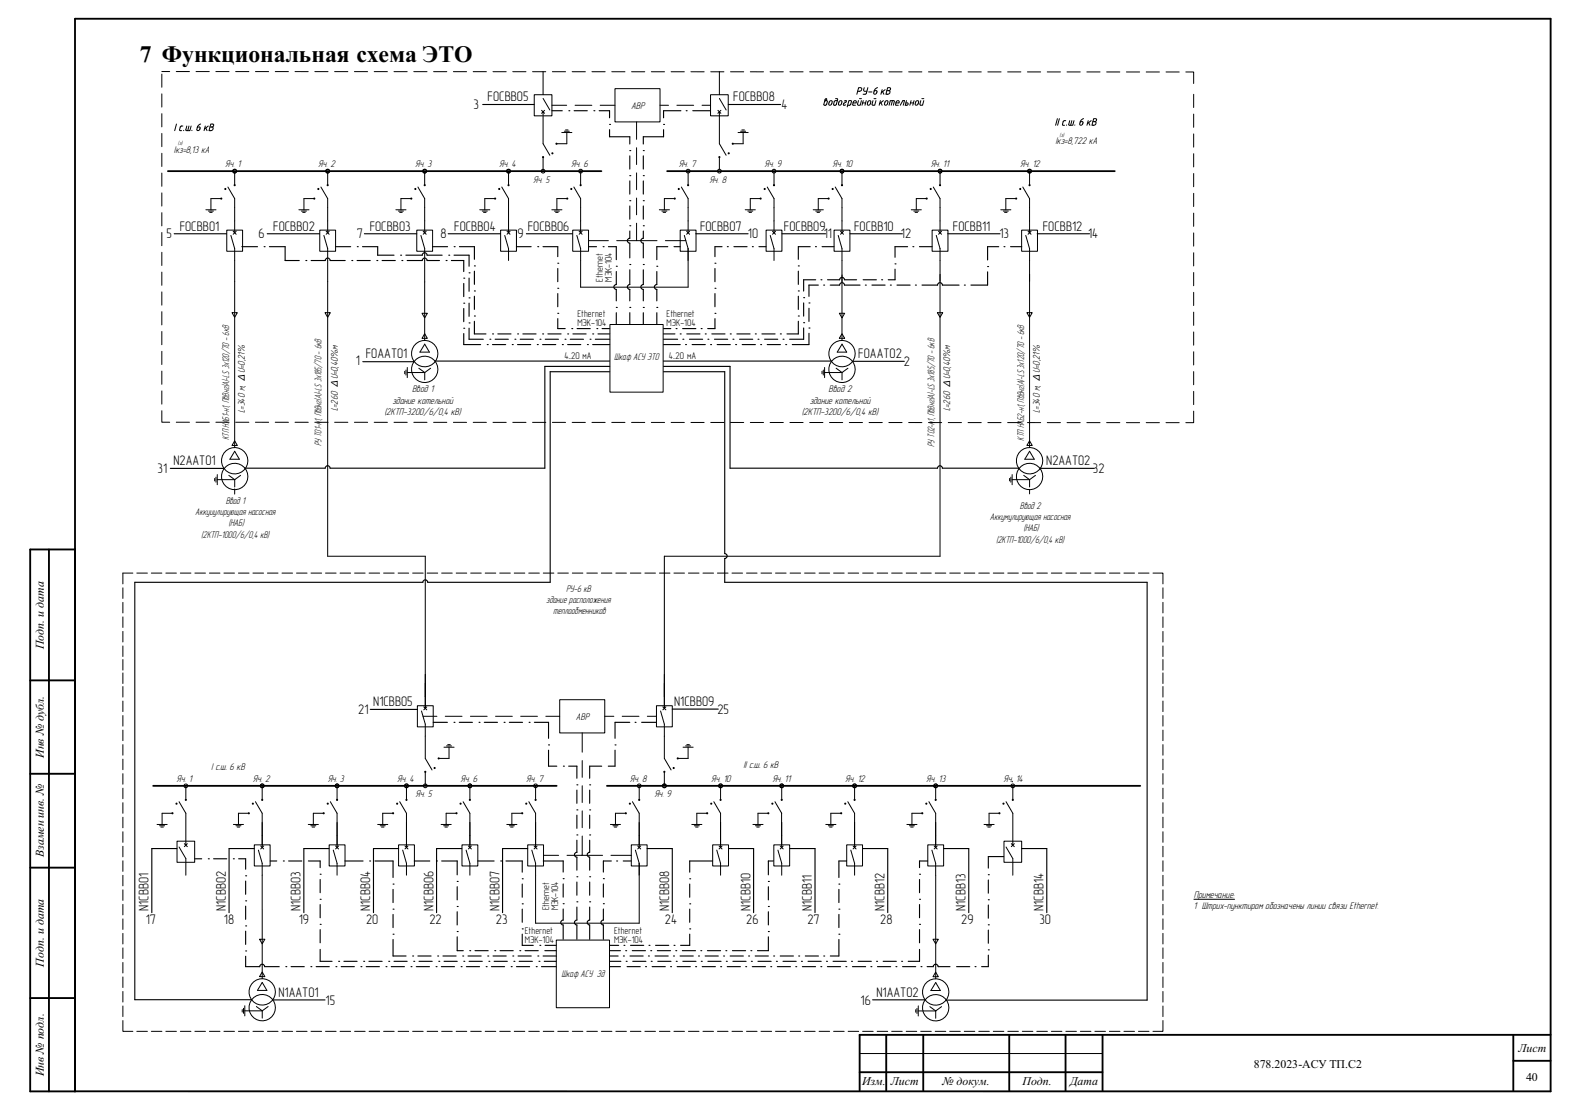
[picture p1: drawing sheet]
<svg xmlns="http://www.w3.org/2000/svg" width="420mm" height="297mm" viewBox="0 0 420 297" stroke-linecap="round" stroke-linejoin="round" font-family="sans-serif">
<defs><g id="words">
<text font-size="6.4" x="37.4" y="16.7">7 Функциональная схема ЭТО</text>
<g font-size="3.7">
<text x="126.8" y="29.2">3</text>
<text x="130.5" y="27.1">F0CBB05</text>
<text x="196.3" y="27.1">F0CBB08</text>
<text x="209.2" y="29.2">4</text>
<text x="44.5" y="63.8">5</text>
<text x="48.1" y="61.7">F0CBB01</text>
<text x="69.2" y="63.8">6</text>
<text x="73.1" y="61.7">F0CBB02</text>
<text x="95.5" y="63.8">7</text>
<text x="99" y="61.7">F0CBB03</text>
<text x="117.9" y="63.8">8</text>
<text x="121.6" y="61.7">F0CBB04</text>
<text x="138.5" y="63.8">9</text>
<text x="141.3" y="61.7">F0CBB06</text>
<text x="187.4" y="61.7">F0CBB07</text>
<text x="200.2" y="63.8">10</text>
<text x="209.8" y="61.7">F0CBB09</text>
<text x="220.5" y="63.8">11</text>
<text x="228.6" y="61.7">F0CBB10</text>
<text x="241.2" y="63.8">12</text>
<text x="255.1" y="61.7">F0CBB11</text>
<text x="267.6" y="63.8">13</text>
<text x="279.2" y="61.7">F0CBB12</text>
<text x="291.3" y="63.8">14</text>
<text x="97.9" y="95.9">F0AAT01</text>
<text x="229.8" y="95.8">F0AAT02</text>
<text x="95.3" y="97.7">1</text>
<text x="241.9" y="97.9">2</text>
<text x="46.4" y="124.5">N2AAT01</text>
<text x="280.1" y="124.5">N2AAT02</text>
<text x="42.2" y="126.6">31</text>
<text x="292.5" y="126.6">32</text>
<text x="95.9" y="191.1">21</text>
<text x="99.9" y="189">N1CBB05</text>
<text x="180.5" y="188.9">N1CBB09</text>
<text x="192" y="191">25</text>
<text x="39.8" y="243.8" transform="rotate(-90 39.8 243.8)">N1CBB01</text>
<text x="60.5" y="243.8" transform="rotate(-90 60.5 243.8)">N1CBB02</text>
<text x="80.5" y="243.8" transform="rotate(-90 80.5 243.8)">N1CBB03</text>
<text x="99.1" y="243.8" transform="rotate(-90 99.1 243.8)">N1CBB04</text>
<text x="116" y="243.8" transform="rotate(-90 116 243.8)">N1CBB06</text>
<text x="133.7" y="243.8" transform="rotate(-90 133.7 243.8)">N1CBB07</text>
<text x="179.1" y="243.8" transform="rotate(-90 179.1 243.8)">N1CBB08</text>
<text x="200.9" y="243.8" transform="rotate(-90 200.9 243.8)">N1CBB10</text>
<text x="217.3" y="243.8" transform="rotate(-90 217.3 243.8)">N1CBB11</text>
<text x="236.8" y="243.8" transform="rotate(-90 236.8 243.8)">N1CBB12</text>
<text x="258.5" y="243.8" transform="rotate(-90 258.5 243.8)">N1CBB13</text>
<text x="279.4" y="243.8" transform="rotate(-90 279.4 243.8)">N1CBB14</text>
<text x="39" y="247.4">17</text>
<text x="59.9" y="247.4">18</text>
<text x="80" y="247.4">19</text>
<text x="98" y="247.4">20</text>
<text x="115" y="247.4">22</text>
<text x="132.7" y="247.4">23</text>
<text x="178" y="247.4">24</text>
<text x="199.7" y="247.4">26</text>
<text x="216.1" y="247.4">27</text>
<text x="235.6" y="247.4">28</text>
<text x="257.3" y="247.4">29</text>
<text x="278.2" y="247.4">30</text>
<text x="74.5" y="266.7">N1AAT01</text>
<text x="87.2" y="268.8">15</text>
<text x="230.4" y="268.8">16</text>
<text x="234.6" y="266.7">N1AAT02</text>
</g>
<g font-size="3.2">
<text x="11.7" y="173.7" transform="rotate(-90 11.7 173.7)">Подп. и дата</text>
<text x="11.7" y="202.8" transform="rotate(-90 11.7 202.8)">Инв № дубл.</text>
<text x="11.7" y="229.3" transform="rotate(-90 11.7 229.3)">Взамен инв. №</text>
<text x="11.7" y="258.7" transform="rotate(-90 11.7 258.7)">Подп. и дата</text>
<text x="406.5" y="281.5">Лист</text>
<text x="11.7" y="287.9" transform="rotate(-90 11.7 287.9)">Инв № подл.</text>
<text x="335.6" y="285.7">878.2023-АСУ ТП.С2</text>
<text x="230.8" y="290.4">Изм.</text>
<text x="238.4" y="290.4">Лист</text>
<text x="252.3" y="290.4">№ докум.</text>
<text x="273.7" y="290.4">Подп.</text>
<text x="286.4" y="290.4">Дата</text>
<text x="408.5" y="289.2">40</text>
</g>
<g font-size="2.7">
<text x="168.9" y="29.1">АВР</text>
<text x="46.6" y="41">Iкз=8,13 кА</text>
<text x="282.6" y="38.6">Iкз=8,722 кА</text>
<text x="60.3" y="44.7">Яч. 1</text>
<text x="85.2" y="44.7">Яч. 2</text>
<text x="111.2" y="44.7">Яч. 3</text>
<text x="133.6" y="44.7">Яч. 4</text>
<text x="152.9" y="44.7">Яч. 6</text>
<text x="181.7" y="44.7">Яч. 7</text>
<text x="204.7" y="44.6">Яч. 9</text>
<text x="222.9" y="44.6">Яч. 10</text>
<text x="249.1" y="44.6">Яч. 11</text>
<text x="273.1" y="44.6">Яч. 12</text>
<text x="142.7" y="49.1">Яч. 5</text>
<text x="189.9" y="49.1">Яч. 8</text>
<text x="164.4" y="96.3">Шкаф АСУ ЭТО</text>
<text x="105" y="108">здание котельной</text>
<text x="110.3" y="105">Ввод 1</text>
<text x="216.7" y="108">здание котельной</text>
<text x="221.8" y="105">Ввод 2</text>
<text x="65.6" y="110.5" transform="rotate(-90 65.6 110.5)">L=340 м, Δ U=0,21%</text>
<text x="90.4" y="110" transform="rotate(-90 90.4 110)">L=260 Δ U=0,40%м</text>
<text x="102.9" y="111.2">(2КТП-3200/6/0,4 кВ)</text>
<text x="214.6" y="111.2">(2КТП-3200/6/0,4 кВ)</text>
<text x="254.4" y="110" transform="rotate(-90 254.4 110)">L=260 Δ U=0,40%м</text>
<text x="278.3" y="110.5" transform="rotate(-90 278.3 110.5)">L=340 м, Δ U=0,21%</text>
<text x="61.4" y="117.8" transform="rotate(-90 61.4 117.8)">КТП НАБ1-н1, ПвВнг(A)-LS 3х120/70 - 6кВ</text>
<text x="86.1" y="119.4" transform="rotate(-90 86.1 119.4)">РУ ТО1-н1, ПвВнг(A)-LS 3х185/70 - 6кВ</text>
<text x="250.1" y="119.6" transform="rotate(-90 250.1 119.6)">РУ ТО2-н1, ПвВнг(A)-LS 3х185/70 - 6кВ</text>
<text x="274.1" y="117.9" transform="rotate(-90 274.1 117.9)">КТП НАБ2-н1, ПвВнг(A)-LS 3х120/70 - 6кВ</text>
<text x="52.2" y="137.7">Аккуиулирующая насосная</text>
<text x="60.4" y="134.8">Ввод 1</text>
<text x="273" y="136.1">Ввод 2</text>
<text x="53.8" y="144">(2КТП-1000/6/0,4 кВ)</text>
<text x="61.2" y="140.8">(НАБ)</text>
<text x="265" y="139">Аккумулирующая насосная</text>
<text x="273.9" y="142.1">(НАБ)</text>
<text x="266.6" y="145.3">(2КТП-1000/6/0,4 кВ)</text>
<text x="146.2" y="161.4">здание расположения</text>
<text x="151.5" y="158.5">РУ-6 кВ</text>
<text x="148" y="164.4">теплообменников</text>
<text x="154.1" y="192.5">АВР</text>
<text x="47.2" y="209.2">Яч. 1</text>
<text x="56.5" y="205.9">I с.ш. 6 кВ</text>
<text x="67.7" y="209.2">Яч. 2</text>
<text x="87.7" y="209.2">Яч. 3</text>
<text x="106.3" y="209.2">Яч. 4</text>
<text x="123.3" y="209.2">Яч. 6</text>
<text x="140.9" y="209.2">Яч. 7</text>
<text x="168.6" y="209.2">Яч. 8</text>
<text x="190.4" y="209.2">Яч. 10</text>
<text x="199" y="205.6">II с.ш. 6 кВ</text>
<text x="206.7" y="209.2">Яч. 11</text>
<text x="226.3" y="209.2">Яч. 12</text>
<text x="248" y="209.2">Яч. 13</text>
<text x="268.6" y="209.2">Яч. 14</text>
<text x="111.2" y="213.3">Яч. 5</text>
<text x="175.2" y="213.1">Яч. 9</text>
<text x="319.5" y="243.1">1 Штрих-пунктиром обозначены линии связи Ethernet.</text>
<text x="319.6" y="240.1">Примечание:</text>
<text x="150.3" y="261.3">Шкаф АСУ Зд</text>
</g>
<g font-size="2.6">
<text x="161.3" y="75.4" transform="rotate(-90 161.3 75.4)">Ethernet</text>
<text x="163.7" y="75.4" transform="rotate(-90 163.7 75.4)">ÌÝÊ-104</text>
<text x="154.5" y="84.9">Ethernet</text>
<text x="154.5" y="87.3">ÌÝÊ-104</text>
<text x="178.4" y="84.9">Ethernet</text>
<text x="178.4" y="87.3">ÌÝÊ-104</text>
<text x="151.1" y="96">4..20 ìÀ</text>
<text x="179.1" y="96">4..20 ìÀ</text>
<text x="147" y="243.6" transform="rotate(-90 147 243.6)">Ethernet</text>
<text x="149.4" y="243.6" transform="rotate(-90 149.4 243.6)">ÌÝÊ-104</text>
<text x="140.5" y="249.9">Ethernet</text>
<text x="164.4" y="249.9">Ethernet</text>
<text x="140.5" y="252.3">ÌÝÊ-104</text>
<text x="164.4" y="252.3">ÌÝÊ-104</text>
</g>
<g font-size="1.6">
<text x="47.6" y="38.9">(з)</text>
<text x="283.6" y="36.6">(з)</text>
</g>
<text font-size="1.4" fill="#fff" x="4.9" y="292.1">GSPublisherVersion 0.93.100.100</text>
</g></defs>
<g fill="none" stroke="#000" stroke-width=".27">
<path d="M43.3 19.1h2.1M43.3 19.8v3.5M47.2 19.1h3.5M52.5 19.1h3.5M57.8 19.1l3.5 .1M63.1 19.2h3.5M68.4 19.2h3.5M73.7 19.2h3.5M79 19.2h3.5M84.3 19.2h3.5M89.6 19.2h3.5M94.9 19.2h3.5"/>
<path d="M100.2 19.2h3.5M105.5 19.2h3.5M110.8 19.2h3.5M116.1 19.2h3.5M121.4 19.2h3.5M126.7 19.2h3.5M132 19.2h3.5M137.3 19.2h3.5M142.6 19.2h3.5M145.4 19.1v6.2M147.9 19.2h3.5M153.2 19.2h3.5"/>
<path d="M158.5 19.2h3.5M163.8 19.2h3.5M169.1 19.2h3.5M174.4 19.2h3.5M179.7 19.2h3.5M185 19.2h3.5M190.3 19.2h3.5M192.6 19.1v6.2M195.6 19.2h3.5M200.9 19.2h3.5M206.1 19.2h3.6M211.4 19.2h3.6"/>
<path d="M216.7 19.2h3.6M222 19.2h3.6M227.3 19.2h3.6M232.6 19.2h3.6M237.9 19.2h3.6M243.2 19.2h3.6M248.5 19.2h3.6M253.8 19.2h3.6M259.1 19.2h3.6M264.4 19.2h3.6M269.7 19.2h3.6M275 19.2h3.6"/>
<path d="M280.3 19.2h3.6M285.6 19.2l3.6 .1M290.9 19.3h3.6M296.2 19.3h3.6M301.5 19.3h3.6M306.8 19.3h3.6M312.1 19.3h3.6M317.4 19.3h2.1v3M43.3 25.1v3.5M43.3 30.4v3.5M43.3 35.7v3.5M47.2 33.2l-.4 1.8"/>
<path d="M48.1 34.7l.1 .2 .4 .1M48.6 33.7h.3M48.6 33.7l-.3 .2-.2 .8M49.2 34.9l-.1 .1M50 33.7l-.3 1M50.6 33.7l-.3 1.3M51.2 33.7l-.4 1.3h-.9l-.2-.3M51.4 34.9v.1M53.3 34h-.4l-.2 .6M53.4 34l.2 .3M53.5 34.5l-.4 .4h-.3l-.1-.3M53.6 34.3l-.1 .3"/>
<path d="M53.7 33.2l-.6 .3-.3 .7M55 33.7l-.4 1.3M55.1 34.3l.3 .7M55.7 33.7l-1 .8M56.2 34h.5M56.8 34a.52 .52 0 0 1 .2 .6 .52 .52 0 0 1-.6 .4M56.9 33.2h-.5l-.5 1.8h.5M57 33.2l.2 .5-.6 .3M143 25.3h4.7v5.7h-4.7zM145 29.5l.8 .8M145.4 29.9v8.6l1.8 3M145.4 26.3l1.8 3.1"/>
<path d="M145.8 29.5l-.8 .8M147.7 28.2h4M150.4 35.5h2.7M151.1 35.1h1.3M151.4 34.8h.7M151.7 35.5v3h-2.7M153.9 28.2h4.5M160.7 28.2h3.9M164.6 23.7h12.1v8.9h-12.1zM170.4 32.6v4.7M170.4 39.5v4.5M176.7 28.2h2.3"/>
<path d="M181.2 28.2h4.5M187.9 28.2h2.3M190.2 25.3h4.7v5.7h-4.7zM192.2 29.5l.8 .8M192.6 29.9v8.6l1.8 3M192.6 26.3l1.8 3.1M193 29.5l-.8 .8M197.6 35.5h2.7M198.3 35.1h1.3M198.6 34.8h.7M198.9 35.5v3h-2.7M221.1 26.9h.3l.1 .3"/>
<path d="M221.1 26.9l-.4 .3M221.2 26.8l-.3 .2M221.2 26.4l-.3 .2-.4 1.3 .1 .2 .3 .1M221.2 26.4v.4M221.3 27.9l-.4 .3M221.5 27.2l-.2 .7M222 27.3l-.2 .5M222.7 27.7l-.4 .4h-.4l-.1-.3M222.8 27.3l-.2 .5M222.8 27.3l-.1-.3-.4-.1-.3 .5M223.3 27.2l-.2 .7a.39 .39 0 0 0 .4 .3 .39 .39 0 0 0 .4-.3M223.7 26.9h.4"/>
<path d="M223.7 26.4h.4l.1 .2M223.7 26.9l-.4 .3M224.2 26.7l-.3 1.2M224.6 27.3l-.1 .5M225.3 27.7l-.4 .4h-.4l-.1-.3M225.4 27.3l-.2 .5M225.4 27.3l-.1-.3-.4-.1-.3 .5M226 27l.5-.1-.1 .4M226.4 28.1l-.5 .1M226.4 27.3l-.6 .4 .1 .5M226.9 28.2h.5M227.7 27.9l.2-.8-.7-.2-.4 1.7"/>
<path d="M227.7 27.9l-.3 .3M228.2 28l.2 .2h.6M228.4 27.3l-.2 .6M229.2 27.3l-.1 .2h-.7M229.2 27.3v-.3l-.4-.1-.4 .5M229.6 24.4h.5M229.8 26.9l-.2 1 .2 .3h.5l.3-1.3M230.1 26.4h.5M230.3 23.5h-.5l-.4 1.7M230.4 23.5a.52 .52 0 0 1 .2 .6 .52 .52 0 0 1-.6 .3M230.9 27.5h.8M231.1 26.9l-.4 1.3"/>
<path d="M231.2 24l.3 .4M231.3 23.5l-.1 .5M231.5 24.4h.6M231.9 26.9l-.4 1.3M231.9 24.9l-.2 .3h-.7M232.3 27.3l-.1 .5M232.3 23.5l-.4 1.5M232.5 24.6h.9M233 27.7l-.4 .4h-.4v-.3M233.1 27.3l-.1 .5M233.1 27.3l-.1-.3-.3-.1-.4 .5M233.7 26.9l-.3 1 .3 .3h.4l.4-1.3"/>
<path d="M234 26.4h.5M234.7 24.8l-.4 .4-.4-.1v-.2M234.8 24.6l-.1 .2M234.8 24.5l-.2-.2h-.6l-.1 .5M234.9 23.4l-.6 .4-.3 .6M235.7 26.9l-.4 1.3M235.8 27.5l.3 .7M236.1 24l-.3 1.2M236.3 24.5l.3 .7M236.5 26.9l-1 .8M236.9 27.3l-.1 .5M236.9 24l-1 .8"/>
<path d="M237.4 24.3h.5M237.6 27.7l-.4 .4h-.4v-.3M237.7 27.3l-.1 .5M237.7 27.3l-.1-.3-.3-.1-.4 .5M237.9 24.3a.52 .52 0 0 1 .3 .6 .52 .52 0 0 1-.6 .3M238.1 23.5h-.5l-.5 1.7h.5M238.1 23.5l.3 .4-.6 .3M238.9 26.9l-.3 1.3M239.2 26.9h-.9l-.3 1.3M239.2 26.9l.2 .3-.3 1M239.7 28l.2 .2M239.9 28.2h.6"/>
<path d="M239.9 27.3l-.2 .6M240.7 27.3l-.1 .2h-.8M240.7 27.3l-.1-.3-.3-.1-.4 .5M241.8 28.2l.3-1.3h-.4l-.7 1.3M242.5 27.5h.4M242.6 26.9l-.3 1.3h.4M242.9 27.5l.2 .4-.4 .3M243.7 27.5h.8M243.9 26.9l-.3 1.3M244.7 26.9l-.4 1.3M245.1 27.3l-.1 .5M245.8 27.7l-.4 .4h-.4v-.3"/>
<path d="M245.9 27.3l-.1 .5M245.9 27.3l-.1-.3-.3-.1-.4 .5M246.5 26.9l-.3 1 .3 .3M246.8 26.4h.5M247.3 26.9l-.3 1.3h-.5M283 31.8l-.4 1.7M283.6 31.8l-.5 1.7M284.6 32.5l-.2 .8 .2 .2M284.6 33.5h.4M285.3 32.3h-.5l-.2 .3M285.5 33.4v.1M286.3 32.3l-.2 1 .1 .2"/>
<path d="M286.9 32.3l-.3 1.2M287.5 32.3l-.3 1.2h-.9M287.7 33.4v.1M289.8 33.1l-.3 .4-.4-.1-.1-.2M289.9 32.9l-.1 .2M289.9 32.8l-.1-.2-.6-.1-.2 .6M290.1 31.7l-.7 .4-.2 .6M291.3 32.3l-.3 1.2M291.4 32.8l.4 .7M292.1 32.3l-1 .8M292.5 32.5h.5M293.1 32.6a.52 .52 0 0 1 .2 .6 .52 .52 0 0 1-.6 .3"/>
<path d="M293.2 31.8h-.4l-.5 1.7h.5M293.3 31.8l.2 .4-.5 .3M319.5 25.2v3.6M319.5 30.5v3.6M319.5 35.8v3.6M43.3 41v3.5M43.3 46.3v3.5M43.3 51.6v3.5M43.3 56.9v3.5M55.1 56.1h2.7M55.8 56.5h1.3M56.1 56.8h.7"/>
<path d="M59.2 53.1h-2.7v3M61 50l1.8 3.1v9.2M62.8 45.8v3.8M80 56.1h2.7M80.7 56.5h1.3M81 56.8h.7M84.1 53.1h-2.7v3M85.9 50l1.8 3.1v9.2M87.7 45.8v3.8M106 56.1h2.7M106.7 56.5h1.3M107 56.8h.7"/>
<path d="M110.1 53.1h-2.8v3M111.9 50l1.8 3.1v9.2M113.7 45.8v3.8M128.4 56.1h2.7M129.1 56.5h1.3M129.4 56.8h.7M132.5 53.1h-2.7v3M134.3 50l1.8 3.1v9.2M136.1 45.8v3.8M145.4 42v3.8M147.7 56.1h2.7M148.4 56.5h1.3"/>
<path d="M148.7 56.8h.7M151.8 53.1h-2.7v3M153.6 50l1.8 3.1v9.2M155.4 45.8v3.8M170.4 46.3v4.4M170.4 53v4.5M170.4 59.7v4.7h-5.3M176.5 56.1h2.7M177.2 56.5h1.3M177.5 56.8h.7M177.8 53.1h2.8M177.8 53.1v3"/>
<path d="M182.4 50l1.8 3.1v9.2M184.2 45.8v3.8M192.6 42v3.3M199.5 56.1h2.7M200.2 56.5h1.3M200.5 56.8h.7M203.6 53.1h-2.8v3M205.4 50l1.8 3.1v9.2M207.2 45.8v3.8M217.7 56.1h2.7M218.4 56.5h1.3M218.7 56.8h.7"/>
<path d="M221.8 53.1h-2.8v3M223.6 50l1.8 3.1v9.2M225.4 45.8v3.8M243.9 56.1h2.7M244.6 56.5h1.4M244.9 56.8h.7M248.1 53.1h-2.8v3M249.8 50l1.8 3.1v9.2M251.6 45.8v3.8M267.9 56.1h2.7M268.6 56.5h1.3M268.9 56.8h.7"/>
<path d="M272 53.1h-2.8v3M273.8 50l1.8 3.1v9.2M275.6 45.8v3.8M319.5 41.1v3.6M319.5 46.4v3.6M319.5 51.7v3.6M319.5 57v3.6M43.3 62.2v3.5M43.3 67.5v3.5M43.3 72.8v3.5M43.3 78.1v3.5M60.7 61.6h4.2v5.6h-4.2z"/>
<path d="M61.8 63l1 3.5v53.2M62.4 61.9l.8 .8M63.2 61.9l-.8 .8M85.6 61.6h4.2v5.6h-4.2zM86.7 63l1 3.5v82.3h26.1v40.7M87.3 61.9l.8 .8M88.1 61.9l-.8 .8M111.6 61.6h4.2v5.6h-4.2zM112.7 63l1 3.5v24.6M113.3 61.9l.8 .8M114.1 61.9l-.8 .8M134 61.6h4.2v5.6h-4.2z"/>
<path d="M135.1 63l1 3.5v3.2M135.7 61.9l.8 .8M136.5 61.9l-.8 .8M153.3 61.6h4.2v5.6h-4.2zM154.4 63l1 3.5v10.3h28.8v-10.3l-1-3.5M155 61.9l.8 .8M155.8 61.9l-.8 .8M157.5 64.4h5.4M170.4 64.4h5.5M178.1 64.4h5.5M182.1 61.6h4.2v5.6h-4.2zM183.8 61.9l.8 .8"/>
<path d="M184.6 61.9l-.8 .8M205.1 61.6h4.2v5.6h-4.2zM206.2 63l1 3.5v3.2M206.8 61.9l.8 .8M207.6 61.9l-.8 .8M223.3 61.6h4.2v5.6h-4.2zM224.4 63l1 3.5v24.6M225 61.9l.8 .8M225.8 61.9l-.8 .8M249.5 61.6h4.3v5.6h-4.3zM250.6 63l1 3.5v82.3h-73.8v40.7M251.2 61.9l.8 .8"/>
<path d="M252 61.9l-.8 .8M273.5 61.6h4.2v5.6h-4.2zM274.6 63l1 3.5v53.2M275.2 61.9l.8 .8M276 61.9l-.8 .8M319.5 62.3v3.6M319.5 67.6v3.6M319.5 72.9v3.6M319.5 78.2v3.6M43.3 83.4v3.5M43.3 88.7v3.5M43.3 94v3.5"/>
<path d="M43.3 99.3v3.5M62.1 83.7h1.4l-.7 1.2zM87 83.7h1.4l-.7 1.2zM108.3 99.3v.7M108.7 99v1.4M109 98.3v2.7M109 99.7h4.7M112.1 98.5l1.6 1.2M113 83.8h1.4l-.7 1.3zM113.7 89.3l.7 1.2h-1.4zM113.7 92.1l1.2 2.1h-2.5zM113.7 99.7v1.9"/>
<path d="M115.3 98.5l-1.6 1.2M163.3 86.8h14.2v18.1h-14.2zM220 99.3v.7M220.4 99v1.4M220.7 98.3v2.7M220.7 99.7h4.7M223.8 98.5l1.6 1.2M224.7 83.8h1.4l-.7 1.3zM225.4 89.3l.7 1.2h-1.4zM225.4 92.1l1.2 2.1h-2.5zM225.4 99.7v1.9M227 98.5l-1.6 1.2"/>
<path d="M250.9 83.7h1.4l-.7 1.2zM274.9 83.7h1.4l-.7 1.2zM319.5 83.5v3.6M319.5 88.8v3.6M319.5 94.1v3.6M319.5 99.4v3.6M43.3 109.9v3.1h2.1M43.3 104.6v3.5M47.2 113h3.5M52.5 113h3.5M57.8 113h3.5M62.8 118l.7 1.2h-1.4z"/>
<path d="M63.1 113h3.5M68.4 113h3.5M73.7 113h3.5M79 113h3.5M84.3 113h3.5M89.6 113h3.5M94.9 113h3.5M100.2 113h3.5M105.5 113h3.5M110.8 113h3.5M116.1 113h3.5M121.4 113h3.5"/>
<path d="M126.7 113h3.5M132 113h3.5M137.3 113h3.5M142.6 113h3.5M147.9 113h3.5M153.2 113h3.5M158.5 113h3.5M163.8 113h3.5M169.1 113h3.5M174.4 113h3.5M179.7 113h3.5M185 113h3.5"/>
<path d="M190.3 113h3.5M195.6 113h3.5M200.9 113h3.5M206.2 113h3.5M211.4 113h3.6M216.7 113l3.6 .1M222 113.1h3.6M227.3 113.1h3.6M232.6 113.1h3.6M237.9 113.1h3.6M243.2 113.1h3.6M248.5 113.1h3.6"/>
<path d="M253.8 113.1h3.6M259.1 113.1h3.6M264.4 113.1h3.6M269.7 113.1h3.6M275 113.1h3.6M275.6 118l.7 1.2h-1.4zM280.3 113.1h3.6M285.6 113.1h3.6M290.9 113.1h3.6M296.2 113.1h3.6M301.5 113.1h3.6M306.8 113.1h3.6"/>
<path d="M312.1 113.1h3.6M319.5 110v3.1h-2.1M319.5 104.7v3.5M57.5 128v.7M57.8 127.7v1.3M58.2 127v2.7M58.2 128.3h4.6M61.3 127.2l1.5 1.1M62.8 130.8v1.4M62.8 120.7l1.3 2.2h-2.6zM62.8 128.3v2M64.4 127.2l-1.6 1.1"/>
<path d="M270.2 128v.7M270.6 127.7v1.3M270.9 127v2.7M270.9 128.3h4.7M274 127.2l1.6 1.1M275.6 131v1.2M275.6 120.7l1.3 2.2h-2.6zM275.6 128.3v2M277.2 127.2l-1.6 1.1M32.9 157.3v2.8M35.6 153.3h-2.7v2.9M36.6 153.3h2.9"/>
<path d="M40.5 153.3h2.8M44.4 153.3h2.8M48.3 153.3h2.8M52.2 153.3h2.8M56.1 153.3h2.8M59.9 153.3h2.9M63.8 153.3h2.9M67.7 153.3h2.8M71.6 153.3h2.8M75.5 153.3h2.8M79.4 153.3h2.8M83.3 153.3h2.8"/>
<path d="M87.1 153.3h2.9M91 153.3h2.9M94.9 153.3h2.8M98.8 153.3h2.8M102.7 153.3h2.8M106.6 153.3h2.8M110.5 153.3h2.8M114.3 153.3h2.9M118.2 153.3h2.9M122.1 153.3h2.8M126 153.3h2.8M129.9 153.3h2.8"/>
<path d="M133.8 153.3h2.8M137.7 153.3h2.8M141.5 153.3h2.9M145.4 153.3h2.9M149.3 153.3h2.8M153.2 153.3h2.8M157.1 153.3h2.8M161 153.3h2.8M164.9 153.3h2.8M168.7 153.3h2.9M172.6 153.3h2.9M176.5 153.3h2.8"/>
<path d="M180.4 153.3h2.8M184.3 153.3h2.8M188.2 153.3h2.8M192.1 153.3h2.8M195.9 153.3h2.9M199.8 153.3h2.9M203.7 153.3h2.8M207.6 153.3h2.8M211.5 153.3h2.8M215.4 153.3h2.8M219.3 153.3h2.8M223.1 153.3h2.9"/>
<path d="M227 153.3h2.9M230.9 153.3h2.8M234.8 153.3h2.8M238.7 153.3h2.8M242.6 153.3h2.8M246.5 153.3h2.8M250.3 153.3h2.9M254.2 153.3h2.9M258.1 153.3h2.8M262 153.3h2.8M265.9 153.3h2.8M269.8 153.3h2.8"/>
<path d="M273.7 153.3h2.8M277.5 153.3h2.9M281.4 153.3h2.9M285.3 153.3h2.8M289.2 153.3h2.8M293.1 153.3h2.8M297 153.3h2.8M300.9 153.3h2.8M304.7 153.3h2.9M308.6 153.3h2.7v2.9M311.3 157.3v2.8M32.9 176.5v2.8"/>
<path d="M32.9 161.2v2.8M32.9 165.1v2.8M32.9 169v2.8M32.9 172.8v2.9M311.3 176.5v2.8M311.3 161.2v2.8M311.3 165.1v2.8M311.3 169v2.8M311.3 172.8v2.9M32.9 180.1v2.8M32.9 183.7v2.8M32.9 187.6v2.8"/>
<path d="M32.9 191.5v2.8M32.9 195.3v2.9M32.9 199.2v2.9M111.7 188.8h4.3v5.7h-4.3zM112.8 190.2l1 3.6v9.1l1.9 3.1M113.2 191.7h3.7M113.4 189.1l.8 .8M114.2 189.1l-.8 .8M118.8 199.9h2.8M119.2 191.7h4.5M119.5 199.6h1.4M119.9 199.2h.6"/>
<path d="M120.2 199.9v3h-2.8M125.9 191.7h4.5M132.6 191.7h4.5M139.4 191.7h4.5M146.1 191.7h3.7M149.8 187.2h12.1v8.9h-12.1zM155.9 196.1v5.2M161.9 191.7h2.4M166.6 191.7h4.4M173.3 191.7h2.4M175.7 188.8h4.3v5.7h-4.3zM176.8 190.2l1 3.6v9.1l1.8 3.1"/>
<path d="M177.4 189.1l.8 .8M178.2 189.1l-.8 .8M182.8 199.9h2.7M183.5 199.6h1.4M183.9 199.2h.6M184.2 199.9v3h-2.8M311.3 180.1v2.8M311.3 183.7v2.8M311.3 187.6v2.8M311.3 191.5v2.8M311.3 195.3v2.9M311.3 199.2v2.9"/>
<path d="M32.9 203.1v2.8M32.9 207v2.8M32.9 210.9v2.8M32.9 214.8v2.8M32.9 218.7v2.8M46.2 217.6h-2.8v3M47.9 214.5l1.8 3.1v8.5M49.7 210.3v3.7M66.6 217.6h-2.8v3M68.4 214.5l1.8 3.1v9.2M70.2 210.3v3.7M86.6 217.6h-2.7v3"/>
<path d="M88.4 214.5l1.8 3.1v9.2M90.2 210.3v3.7M105.2 217.6h-2.7v3M107 214.5l1.8 3.1v9.2M108.8 210.3v3.7M113.8 206.5v3.8M122.2 217.6h-2.8v3M124 214.5l1.8 3.1v9.2M125.8 210.3v3.7M139.8 217.6h-2.8v3M141.6 214.5l1.8 3.1v9.2M143.4 210.3v3.7"/>
<path d="M155.9 203.5v4.5M155.9 210.2v4.5M155.9 217v4.5M167.5 217.6h-2.8l.1 3M169.3 214.5l1.8 3.1v9.2M171.1 210.3v3.7M177.8 206.5v3.8M189.3 217.6h-2.8v3M191.1 214.5l1.8 3.1v9.2M192.9 210.3v3.7M205.7 217.6h-2.8v3M207.4 214.5l1.9 3.1"/>
<path d="M209.2 217.5v8.6M209.3 210.3v3.7M225.2 217.6h-2.8v3M226.9 214.5l1.9 3.1v9.2M228.8 210.3v3.7M246.9 217.6h-2.8v3M248.7 214.5l1.8 3.1v9.2M250.5 210.3v3.7M267.5 217.6h-2.7v3M269.3 214.5l1.8 3.1v8.5M271.1 210.3v3.7M311.3 203.1v2.8"/>
<path d="M311.3 207v2.8M311.3 210.9v2.8M311.3 214.8v2.8M311.3 218.7v2.8M32.9 222.5v2.9M32.9 226.4v2.9M32.9 230.3v2.8M32.9 234.2v2.8M32.9 238.1v2.8M42 220.6h2.7M42.7 220.9h1.4M43.1 221.3h.6"/>
<path d="M47.4 225.1h4.7v5.6h-4.7zM47.9 226.6l1.8 3.1v4.5M49.3 225.7l.8 .8M50.1 225.7l-.8 .8M62.5 220.6h2.7M63.2 220.9h1.3M63.5 221.3h.7M68.1 226.1h4.2v5.6h-4.2zM69.2 227.5l1 3.5v30.9M69.8 226.4l.8 .8M70.6 226.4l-.8 .8M82.5 220.6h2.7"/>
<path d="M83.2 220.9h1.3M83.5 221.3h.7M88.1 226.1h4.3v5.6h-4.3zM89.2 227.5l1 3.5v3.2M89.8 226.4l.8 .8M90.6 226.4l-.8 .8M101.1 220.6h2.7M101.8 220.9h1.3M102.1 221.3h.7M106.7 226.1h4.2v5.6h-4.2zM107.8 227.5l1 3.5v3.2M108.4 226.4l.8 .8"/>
<path d="M109.2 226.4l-.8 .8M118.1 220.6h2.7M118.8 220.9h1.3M119.1 221.3h.7M123.7 226.1h4.2v5.6h-4.2zM124.8 227.5l1 3.5v3.2M125.4 226.4l.8 .8M126.2 226.4l-.8 .8M135.7 220.6h2.7M136.3 220.9h1.4M136.7 221.3h.7M141.3 226.1h4.2v5.6h-4.2z"/>
<path d="M142.4 227.5l1 3.5v16h27.7v-16l-1-3.5M143 226.4l.8 .8M143.8 226.4l-.8 .8M145.5 228.9h4M155.9 228.9h5.4M155.9 223.7v5.2h-4.1M163.4 220.6h2.7M163.5 228.9h5.5M164.1 220.9h1.3M164.4 221.3h.7M169 226.1h4.2v5.6h-4.2zM170.7 226.4l.8 .8"/>
<path d="M171.5 226.4l-.8 .8M185.2 220.6h2.7M185.9 220.9h1.3M186.2 221.3h.7M190.8 226.1h4.2v5.6h-4.2zM191.9 227.5l1 3.5v3.2M192.5 226.4l.8 .8M193.3 226.4l-.8 .8M201.5 220.6h2.8M202.2 220.9h1.4M202.6 221.3h.6M207.1 226.1h4.3v5.6h-4.3z"/>
<path d="M208.2 227.5l1.1 3.5v3.2M208.9 226.4l.8 .8M209.3 220v6.8M209.7 226.4l-.8 .8M221.1 220.6h2.7M221.7 220.9h1.4M222.1 221.3h.6M226.6 226.1h4.3v5.6h-4.3zM227.7 227.5l1.1 3.5v3.2M228.4 226.4l.8 .8M229.2 226.4l-.8 .8M242.8 220.6h2.7"/>
<path d="M243.4 220.9h1.4M243.8 221.3h.6M248.4 226.1h4.2v5.6h-4.2zM249.5 227.5l1 3.5v30.9M250.1 226.4l.8 .8M250.9 226.4l-.8 .8M263.4 220.6h2.7M264.1 220.9h1.3M264.4 221.3h.7M268.8 225.1h4.7v5.6h-4.7zM269.3 226.6l1.8 3.1v4.5M270.7 225.7l.8 .8"/>
<path d="M271.5 225.7l-.8 .8M311.3 222.5v2.9M311.3 226.4v2.9M311.3 230.3v2.8M311.3 234.2v2.8M311.3 238.1v2.8M32.9 242v2.8M32.9 245.9v2.8M32.9 249.7v2.9M32.9 253.6v2.9M32.9 257.5v2.8M69.5 251.3h1.4l-.7 1.2z"/>
<path d="M148.9 251.5h14.3v18.1h-14.3zM249.8 251.3h1.4l-.7 1.2zM311.3 242v2.8M311.3 245.9v2.8M311.3 249.7v2.9M311.3 253.6v2.9M311.3 257.5v2.8M319.6 240.6h10.9M32.9 273.1v2.9h2.7M32.9 261.4v2.8M32.9 265.3v2.8M32.9 269.2v2.8"/>
<path d="M36.6 276h2.9M40.5 276h2.8M44.4 276h2.8M48.3 276h2.8M52.2 276h2.8M56.1 276h2.8M59.9 276h2.9M63.8 276h2.9M64.8 270.1v.7M65.2 269.8v1.3M65.5 270.5h4.7M65.5 269.1v2.7"/>
<path d="M67.7 276h2.8M68.6 269.3l1.6 1.2M70.2 260.1l.7 1.2h-1.4zM70.2 262.9l1.2 2.1h-2.5zM70.2 270.5v1.9M71.6 276h2.8M71.8 269.3l-1.6 1.2M75.5 276h2.8M79.4 276h2.8M83.3 276h2.8M87.1 276h2.9M91 276h2.9"/>
<path d="M94.9 276h2.8M98.8 276h2.8M102.7 276h2.8M106.6 276h2.8M110.5 276h2.8M114.3 276h2.9M118.2 276h2.9M122.1 276h2.8M126 276h2.8M129.9 276h2.8M133.8 276h2.8M137.7 276h2.8"/>
<path d="M141.5 276h2.9M145.4 276h2.9M149.3 276h2.8M153.2 276h2.8M157.1 276h2.8M161 276h2.8M164.9 276h2.8M168.7 276h2.9M172.6 276h2.9M176.5 276h2.8M180.4 276h2.8M184.3 276h2.8"/>
<path d="M188.2 276h2.8M192.1 276h2.8M195.9 276h2.9M199.8 276h2.9M203.7 276h2.8M207.6 276h2.8M211.5 276h2.8M215.4 276h2.8M219.3 276h2.8M223.1 276h2.9M227 276h2.9M230.9 276h2.8"/>
<path d="M234.8 276h2.8M238.7 276h2.8M242.6 276h2.8M245.1 270.2v.6M245.5 269.8v1.4M245.8 270.5h4.7M245.8 269.1v2.7M246.5 276h2.8M248.9 269.3l1.6 1.2M250.3 276h2.9M250.5 260.1l.7 1.2h-1.4zM250.5 262.9l1.2 2.1h-2.5z"/>
<path d="M250.5 270.5v1.9M252.1 269.3l-1.6 1.2M254.2 276h2.9M258.1 276h2.8M262 276h2.8M265.9 276h2.8M269.8 276h2.8M273.7 276h2.8M277.5 276h2.9M281.4 276h2.9M285.3 276h2.8M289.2 276h2.8"/>
<path d="M293.1 276h2.8M297 276h2.8M300.9 276h2.8M304.7 276h2.9M311.3 273.1v2.9h-2.7M311.3 261.4v2.8M311.3 265.3v2.8M311.3 269.2v2.8M230.1 281.9h65"/>
<circle cx="149" cy="38.5" r=".16"/>
<circle cx="196.2" cy="38.5" r=".16"/>
<circle cx="59.2" cy="53.1" r=".16"/>
<circle cx="60.3" cy="50.6" r=".16"/>
<circle cx="62.8" cy="49.6" r=".16"/>
<circle cx="62.8" cy="45.8" r=".51"/>
<circle cx="84.1" cy="53.1" r=".16"/>
<circle cx="85.2" cy="50.6" r=".16"/>
<circle cx="87.7" cy="49.6" r=".16"/>
<circle cx="87.7" cy="45.8" r=".51"/>
<circle cx="110.1" cy="53.1" r=".16"/>
<circle cx="111.2" cy="50.6" r=".16"/>
<circle cx="113.7" cy="49.6" r=".16"/>
<circle cx="113.7" cy="45.8" r=".51"/>
<circle cx="132.5" cy="53.1" r=".16"/>
<circle cx="133.6" cy="50.6" r=".16"/>
<circle cx="136.1" cy="49.6" r=".16"/>
<circle cx="136.1" cy="45.8" r=".51"/>
<circle cx="145.4" cy="42" r=".16"/>
<circle cx="145.4" cy="45.8" r=".51"/>
<circle cx="147.9" cy="41" r=".16"/>
<circle cx="151.8" cy="53.1" r=".16"/>
<circle cx="152.9" cy="50.6" r=".16"/>
<circle cx="155.4" cy="49.6" r=".16"/>
<circle cx="155.4" cy="45.8" r=".51"/>
<circle cx="180.6" cy="53.1" r=".16"/>
<circle cx="181.7" cy="50.6" r=".16"/>
<circle cx="184.2" cy="49.6" r=".16"/>
<circle cx="184.2" cy="45.8" r=".51"/>
<circle cx="192.6" cy="42" r=".16"/>
<circle cx="192.6" cy="45.8" r=".51"/>
<circle cx="195.1" cy="41" r=".16"/>
<circle cx="203.6" cy="53.1" r=".16"/>
<circle cx="204.7" cy="50.6" r=".16"/>
<circle cx="207.2" cy="49.6" r=".16"/>
<circle cx="207.2" cy="45.8" r=".51"/>
<circle cx="221.8" cy="53.1" r=".16"/>
<circle cx="222.9" cy="50.6" r=".16"/>
<circle cx="225.4" cy="45.8" r=".51"/>
<circle cx="225.4" cy="49.6" r=".16"/>
<circle cx="248.1" cy="53.1" r=".16"/>
<circle cx="249.1" cy="50.6" r=".16"/>
<circle cx="251.6" cy="49.6" r=".16"/>
<circle cx="251.6" cy="45.8" r=".51"/>
<circle cx="272" cy="53.1" r=".16"/>
<circle cx="273.1" cy="50.6" r=".16"/>
<circle cx="275.6" cy="45.8" r=".51"/>
<circle cx="275.6" cy="49.6" r=".16"/>
<circle cx="113.7" cy="94.6" r="3.5"/>
<circle cx="113.7" cy="98.8" r="3.5"/>
<circle cx="225.4" cy="98.8" r="3.5"/>
<circle cx="225.4" cy="94.6" r="3.5"/>
<circle cx="62.8" cy="127.5" r="3.5"/>
<circle cx="62.8" cy="123.3" r="3.5"/>
<circle cx="275.6" cy="127.5" r="3.5"/>
<circle cx="275.6" cy="123.3" r="3.5"/>
<circle cx="46.2" cy="217.6" r=".16"/>
<circle cx="47.2" cy="215" r=".16"/>
<circle cx="49.7" cy="214" r=".16"/>
<circle cx="49.7" cy="210.3" r=".51"/>
<circle cx="66.6" cy="217.6" r=".16"/>
<circle cx="67.7" cy="215" r=".16"/>
<circle cx="70.2" cy="214" r=".16"/>
<circle cx="70.2" cy="210.3" r=".51"/>
<circle cx="86.6" cy="217.6" r=".16"/>
<circle cx="87.7" cy="215" r=".16"/>
<circle cx="90.2" cy="210.3" r=".51"/>
<circle cx="90.2" cy="214" r=".16"/>
<circle cx="105.2" cy="217.6" r=".16"/>
<circle cx="106.3" cy="215" r=".16"/>
<circle cx="108.8" cy="210.3" r=".51"/>
<circle cx="108.8" cy="214" r=".16"/>
<circle cx="113.8" cy="210.3" r=".51"/>
<circle cx="113.8" cy="206.5" r=".16"/>
<circle cx="116.3" cy="205.5" r=".16"/>
<circle cx="117.4" cy="202.9" r=".16"/>
<circle cx="122.2" cy="217.6" r=".16"/>
<circle cx="123.3" cy="215" r=".16"/>
<circle cx="125.8" cy="214" r=".16"/>
<circle cx="125.8" cy="210.3" r=".51"/>
<circle cx="139.8" cy="217.6" r=".16"/>
<circle cx="140.9" cy="215" r=".16"/>
<circle cx="143.4" cy="214" r=".16"/>
<circle cx="143.4" cy="210.3" r=".51"/>
<circle cx="167.5" cy="217.6" r=".16"/>
<circle cx="168.6" cy="215" r=".16"/>
<circle cx="171.1" cy="214" r=".16"/>
<circle cx="171.1" cy="210.3" r=".51"/>
<circle cx="177.8" cy="206.5" r=".16"/>
<circle cx="177.8" cy="210.3" r=".51"/>
<circle cx="180.3" cy="205.5" r=".16"/>
<circle cx="181.4" cy="202.9" r=".16"/>
<circle cx="189.3" cy="217.6" r=".16"/>
<circle cx="190.4" cy="215" r=".16"/>
<circle cx="192.9" cy="210.3" r=".51"/>
<circle cx="192.9" cy="214" r=".16"/>
<circle cx="205.7" cy="217.6" r=".16"/>
<circle cx="206.8" cy="215" r=".16"/>
<circle cx="209.3" cy="214" r=".16"/>
<circle cx="209.3" cy="210.3" r=".51"/>
<circle cx="225.2" cy="217.6" r=".16"/>
<circle cx="226.3" cy="215" r=".16"/>
<circle cx="228.8" cy="214" r=".16"/>
<circle cx="228.8" cy="210.3" r=".51"/>
<circle cx="246.9" cy="217.6" r=".16"/>
<circle cx="248" cy="215" r=".16"/>
<circle cx="250.5" cy="214" r=".16"/>
<circle cx="250.5" cy="210.3" r=".51"/>
<circle cx="267.5" cy="217.6" r=".16"/>
<circle cx="268.6" cy="215" r=".16"/>
<circle cx="271.1" cy="214" r=".16"/>
<circle cx="271.1" cy="210.3" r=".51"/>
<circle cx="70.2" cy="269.6" r="3.5"/>
<circle cx="70.2" cy="265.4" r="3.5"/>
<circle cx="250.5" cy="269.6" r="3.5"/>
<circle cx="250.5" cy="265.4" r="3.5"/>
</g>
<path d="M44.9 45.8h116.1M178.6 45.8h119.8M41 210.3h108M162.5 210.3h142.7" fill="none" stroke="#000" stroke-width=".48"/>
<g fill="none" stroke="#000" stroke-width=".5">
<path d="M13.1 147v145M20.1 147h-12v145h12v-287h395v287h-395M8.1 182.1h12M8.1 207h12M8.1 232.2h12M8.1 267h12M237.2 276.9v14.9M247.1 276.9v14.9M270.2 276.9v14.9M285.2 276.9v14.9M295.1 276.9v14.9M405.1 276.9v14.9"/>
<path d="M415.1 276.9h-185v14.9M230.1 286.9h65M405.1 283.8h10"/>
</g>
<g fill="none" stroke="#000" stroke-width=".3">
<path d="M129.2 28h13.8M147.7 29.6h2.8M153.7 29.6h3.5M160.4 29.6h2.8v1.9M163.2 34.7v1.9h5.4v1.9M177.6 34.7v1.9h-5.4v1.9M182.3 29.6h-4.7v1.9M185.4 29.6h4.7M195 28h14M168.6 41.7v3.5M168.6 48.4v3.5M168.6 55.1v3.5"/>
<path d="M172.2 41.7v3.5M172.2 48.4v3.5M172.2 55.1v3.5M46.6 62.5h14M64.7 66h4.2M71.5 62.5h14M72.1 66h4.2v3.7h3.8M83.3 69.7h3.8a.65 .65 0 0 1 .6-.6 .65 .65 0 0 1 .7 .6h4M89.8 66h4.1M95.6 69.7h3.5M97 66h4.1v2.3h4.4M97.5 62.5h14"/>
<path d="M102.3 69.7h3.5M108.6 68.3h4.4a.65 .65 0 0 1 .7-.7 .65 .65 0 0 1 .6 .7h4.1M109 69.7h4a.65 .65 0 0 1 .7-.6 .65 .65 0 0 1 .6 .6h3.3M115.8 66h4M120 62.5h14M120.8 69.7h3.3v3M121.5 68.3h4.1v2.9M123 66h4v3.4M124.1 75.8v3.6M125.6 74.4v3.5M127 72.6v3.5M127 79.3v3.5"/>
<path d="M138.2 66h4M140.9 62.5h12.3M145.4 66h3.9v2.7M149.3 71.8v3.6M149.3 78.6v3.5M157.6 66h2.1M162.9 66h2.1v3.5M165 72.7v3.4a.65 .65 0 0 0-.7 .7 .65 .65 0 0 0 .7 .6v3.1M168.6 61.8v2a.65 .65 0 0 0-.7 .6 .65 .65 0 0 0 .7 .7v3.9M168.6 72.2v3.9a.65 .65 0 0 0-.7 .7 .65 .65 0 0 0 .7 .6v3.1M172.2 61.8v2a.65 .65 0 0 0-.6 .6 .65 .65 0 0 0 .6 .7v3.9M172.2 72.2v3.9a.65 .65 0 0 0-.6 .7 .65 .65 0 0 0 .6 .6v3.1"/>
<path d="M175.8 72.7v3.4a.65 .65 0 0 0-.6 .7 .65 .65 0 0 0 .6 .6v3.1M178.8 66h-3v3.5M180.4 66h1.7M186.3 62.5h14M191.4 71.8v3.6M191.4 78.6v3.5M193.3 66h-1.9v2.7M196.5 66h3.5M203.2 66h1.9M209.3 62.5h11.7M213.7 72.6v3.5M213.7 79.3v3.5"/>
<path d="M216.9 66h-3.2v3.4M218.4 74.9h-3.3v3M219.1 76.3h-2.5v3M220.1 66h3.1M221.5 74.9h3.3a.65 .65 0 0 1 .6-.7 .65 .65 0 0 1 .7 .7h3.2M222.2 76.3h2.6a.65 .65 0 0 1 .6-.7 .65 .65 0 0 1 .7 .7h4.1M227.6 62.5h14M231.1 74.9h3.5M233.4 76.3h3.5M239.6 72v2.9h-1.8M240.1 76.3h3.5M243 66h-3.4v2.8"/>
<path d="M246.1 66h3.4M246.8 76.3h4.2a.65 .65 0 0 1 .6-.7 .65 .65 0 0 1 .7 .7h4.4M253.7 62.5h14M264.4 72.7v3.6h-4.5M267.3 66h-2.9v3.6M270.5 66h3M277.6 62.5h14M97.1 96.8h13.7M116.4 96.6h46.8M124.1 82.5v3.6M124.1 89.2v3h4.6M125.6 81.1v3.5"/>
<path d="M125.6 87.8v3h3.8M127 86v3.3h3.1M131.8 92.2h3.6M132.5 90.8h3.6M133.3 89.3h3.5M138.5 92.2h3.6M139.3 90.8h3.5M140 89.3h3.5M145.2 92.2h3.6M146 90.8h3.5M146.7 89.3h3.5M149.3 85.3v2.6h2"/>
<path d="M151.9 92.2h3.6M152.7 90.8h3.5M153.4 89.3h3.5M154.5 87.9h3.5M158.6 92.2h4.6M159.4 90.8h3.8M160.1 89.3h3.1M161.2 87.9h2M163.2 99.5h-15.9v56.3h-32.8a.65 .65 0 0 0-.7-.6 .65 .65 0 0 0-.6 .6h-77.1v111.7h31.2M163.2 98h-17.3v27.3h-57.5a.65 .65 0 0 0-.7-.7 .65 .65 0 0 0-.6 .7h-21.6M165 83.7v3M168.6 83.7v3"/>
<path d="M172.2 83.7v3M175.8 83.7v3M177.6 99.5h16.4v48.6a.65 .65 0 0 1 .7 .7 .65 .65 0 0 1-.7 .6v6.4h113.1v111.8h-53.8M177.6 98h17.8v27.3h55.6a.65 .65 0 0 1 .6-.7 .65 .65 0 0 1 .7 .7h20.4M177.6 96.6h45M177.6 87.9h2M177.6 89.3h3.1M177.6 90.8h3.8M177.6 92.2h4.5M182.7 87.9h3.6M183.8 89.3h3.6M184.6 90.8h3.5"/>
<path d="M185.3 92.2h3.5M190.5 89.3h3.6M191.3 90.8h3.5M191.4 85.3v2.6h-2M192 92.2h3.5M197.3 89.3h3.5M198 90.8h3.5M198.7 92.2h3.5M204 89.3h3.5M204.7 90.8h3.5M205.4 92.2h3.5M213.7 86v3.3h-3"/>
<path d="M215.1 87.8v3h-3.7M215.1 81.1v3.5M216.6 89.2v3h-4.5M216.6 82.5v3.5M228.3 96.7h13.8M45.6 125.3h14.3M278.4 125.3h14.5M99.1 189.8h12.7M116 193.3h3.8M122.9 193.3h3.6M129.6 193.3h3.6M136.3 193.3h3.6"/>
<path d="M143 193.3h3.8v4.3M168.6 193.3h-4v4.3M171.8 193.3h3.9M180 189.7h12.3M146.8 200.7v4.3h2.2M152.2 205h2.2v3.2M154.4 211.4v3.5M154.4 218.1v3.5M157.8 211.4v3.5M157.8 218.1v3.5M161.1 205h-3.3v3.2M164.6 200.7v4.3h-1.8"/>
<path d="M47.4 227.1h-6.8v17.1M52.1 229.8h1.9M57.2 229.8h3.5M63.9 229.8h1.9v2.8M65.8 235.7v3.6M68.1 227.1h-6.8v17.1M72.3 230.4h1.8M77.3 230.4h3.5M82.5 230.4h3.2v1.8M85.7 235.3v3.6M88.1 227.1h-6.8v17.1M92.3 230.4h4.9"/>
<path d="M100.4 230.4h4.8v4.4M105.2 238v3.5M106.7 227.1h-6.7v17.1M110.9 230.4h4.2M118.2 230.4h4.2v3.7M122.4 237.3v3.5M123.6 227.1h-6.7v17.1M127.9 230.4h4.4M135.4 230.4h4.4v3M139.8 236.5v3.6M141.3 227.1h-6.8v17.1M145.4 230.4h5.4v2.9"/>
<path d="M150.8 236.5v3.5M154.4 224.8v3.2a.65 .65 0 0 0-.6 .7 .65 .65 0 0 0 .6 .7v3.4M154.4 236v3.5M157.8 224.8v3.2a.65 .65 0 0 0-.6 .7 .65 .65 0 0 0 .6 .7v3.4M157.8 236v3.5M161.5 236.5v3.5M163.6 230.4h-2.1v2.9M166.8 230.4h2.2M173.2 227.1h6.8v17.1M184.6 236.5v3.6M190.7 230.4h-6.1v3M195 227.1h6.7v17.1"/>
<path d="M205.7 237.3v3.5M207 230.4h-1.3v3.7M211.4 227.1h6.8v17.1M224.6 238v3.5M226.6 230.4h-2v4.4M230.9 227.1h6.7v17.1M246.1 235.3v3.6M248.3 230.4h-2.2v1.8M252.6 227.1h6.7v17.1M264.6 235.5v3.5M268.7 229.2h-4.1v3.1M273.5 227.1h6.7v17.1"/>
<path d="M65.8 255.9v2.7h3.7a.65 .65 0 0 1 .7-.6 .65 .65 0 0 1 .6 .6h3.9M65.8 242.5v3.5M65.8 249.2v3.5M77.9 258.6h3.6M84.6 258.6h3.6M85.7 242v3.6M85.7 248.7v3.6M85.7 254v3.2h3.2M91.3 258.6h3.6M92.1 257.2h3.5M98 258.6h3.6M98.8 257.2h3.5"/>
<path d="M104.7 258.6h3.6M105.2 244.7v3.5M105.2 251.4v4.4h3.5M105.5 257.2h3.5M111.4 258.6h3.6M111.9 255.8h3.5M112.2 257.2h3.5M118.1 258.6h3.6M118.6 255.8h3.5M118.9 257.2h3.5M122.4 244v3.5M122.4 250.7v3.7h1.6"/>
<path d="M124.8 258.6h3.6M125.3 255.8h3.5M125.6 257.2h3.5M127.2 254.4h3.5M131.5 258.6h3.6M132 255.8h3.5M132.3 257.2h3.5M133.9 254.4h3.5M138.2 258.6h3.6M138.7 255.8h3.5M139 257.2h3.5M139.8 243.2v3.6"/>
<path d="M139.8 249.9v3h2.9M140.6 254.4h3.5M145 258.6h3.9M145.4 255.8h3.5M145.7 257.2h3.2M145.9 254.4h3M145.9 252.9h3M150.8 243.2v3a.65 .65 0 0 0-.7 .6 .65 .65 0 0 0 .7 .7v3.8M154.4 242.7v3.5a.65 .65 0 0 0-.6 .6 .65 .65 0 0 0 .6 .7v3.8M157.8 242.7v3.5a.65 .65 0 0 0-.6 .6 .65 .65 0 0 0 .6 .7v3.8M161.5 243.2v3a.65 .65 0 0 0-.6 .6 .65 .65 0 0 0 .6 .7v3.8M163.2 252.9h2.4"/>
<path d="M163.2 258.6h2.9M163.2 257.2h3M163.2 255.8h2.3M163.2 254.4h2.9M167.9 258.6h3.5M168.6 255.8h3.6M168.8 252.9h3.5M169.3 254.4h3.5M169.4 257.2h3.5M174.6 258.6h3.5M175.3 255.8h3.6M175.5 252.9h3.5"/>
<path d="M176 254.4h3.5M176.1 257.2h3.5M181.3 258.6h3.5M182 255.8h3.6M182.7 254.4h3.5M182.8 257.2h3.5M184.6 249.9v3h-2.4M184.6 243.2v3.6M188 258.6h3.5M188.7 255.8h3.6M189.4 254.4h3.5M189.5 257.2h3.5"/>
<path d="M194.7 258.6h3.5M195.5 255.8h3.5M196.1 254.4h3.5M196.2 257.2h3.5M201.4 258.6h3.5M202.2 255.8h3.5M202.9 257.2h3.5M205.7 244v3.5M205.7 250.7v3.7h-2.9M208.1 258.6h3.5M208.9 255.8h3.5M209.6 257.2h3.5"/>
<path d="M214.8 258.6h3.5M215.6 255.8h3.5M216.3 257.2h3.5M221.5 258.6h3.5M223 257.2h3.5M224.6 244.7v3.5M224.6 251.4v4.4h-2.3M228.2 258.6h3.5M229.7 257.2h3.5M234.9 258.6h3.5M236.4 257.2h3.5M241.6 258.6h3.5"/>
<path d="M246.1 242v3.6M246.1 248.7v3.6M246.1 254v3.2h-3M248.2 258.6h1.6a.65 .65 0 0 1 .7-.6 .65 .65 0 0 1 .6 .6h3.2M256.1 258.6h3.5M264.6 255.6l-.1 3h-1.7M264.6 242.2v3.5M264.6 248.9v3.5M73 267.6h14M233.6 267.5h14"/>
</g>
<g fill="#000">
<circle cx="152.3" cy="29.6" r=".15"/>
<circle cx="159" cy="29.6" r=".15"/>
<circle cx="163.2" cy="33.3" r=".15"/>
<circle cx="177.6" cy="33.3" r=".15"/>
<circle cx="183.7" cy="29.6" r=".15"/>
<circle cx="168.6" cy="47" r=".15"/>
<circle cx="168.6" cy="40.3" r=".15"/>
<circle cx="168.6" cy="53.7" r=".15"/>
<circle cx="172.2" cy="53.7" r=".15"/>
<circle cx="172.2" cy="40.3" r=".15"/>
<circle cx="172.2" cy="47" r=".15"/>
<circle cx="70.7" cy="66" r=".15"/>
<circle cx="81.9" cy="69.7" r=".15"/>
<circle cx="94.2" cy="69.7" r=".15"/>
<circle cx="95.6" cy="66" r=".15"/>
<circle cx="100.9" cy="69.7" r=".15"/>
<circle cx="107.2" cy="68.3" r=".15"/>
<circle cx="107.6" cy="69.7" r=".15"/>
<circle cx="119.4" cy="69.7" r=".15"/>
<circle cx="120.1" cy="68.3" r=".15"/>
<circle cx="121.6" cy="66" r=".15"/>
<circle cx="124.1" cy="74.4" r=".15"/>
<circle cx="125.6" cy="73" r=".15"/>
<circle cx="125.6" cy="79.7" r=".15"/>
<circle cx="127" cy="71.1" r=".15"/>
<circle cx="127" cy="77.9" r=".15"/>
<circle cx="143.9" cy="66" r=".15"/>
<circle cx="149.3" cy="70.4" r=".15"/>
<circle cx="149.3" cy="77.1" r=".15"/>
<circle cx="161.4" cy="66" r=".15"/>
<circle cx="165" cy="71.2" r=".15"/>
<circle cx="168.6" cy="60.4" r=".15"/>
<circle cx="168.6" cy="70.8" r=".15"/>
<circle cx="172.2" cy="70.8" r=".15"/>
<circle cx="172.2" cy="60.4" r=".15"/>
<circle cx="175.8" cy="71.2" r=".15"/>
<circle cx="191.4" cy="70.4" r=".15"/>
<circle cx="191.4" cy="77.1" r=".15"/>
<circle cx="194.7" cy="66" r=".15"/>
<circle cx="201.4" cy="66" r=".15"/>
<circle cx="213.7" cy="77.9" r=".15"/>
<circle cx="213.7" cy="71.1" r=".15"/>
<circle cx="215.1" cy="79.6" r=".15"/>
<circle cx="218.3" cy="66" r=".15"/>
<circle cx="219.8" cy="74.9" r=".15"/>
<circle cx="220.5" cy="76.3" r=".15"/>
<circle cx="231.6" cy="76.3" r=".15"/>
<circle cx="236" cy="74.9" r=".15"/>
<circle cx="238.3" cy="76.3" r=".15"/>
<circle cx="239.6" cy="70.6" r=".15"/>
<circle cx="244.4" cy="66" r=".15"/>
<circle cx="245" cy="76.3" r=".15"/>
<circle cx="258.1" cy="76.3" r=".15"/>
<circle cx="264.4" cy="71.3" r=".15"/>
<circle cx="268.8" cy="66" r=".15"/>
<circle cx="124.1" cy="81.1" r=".15"/>
<circle cx="124.1" cy="87.8" r=".15"/>
<circle cx="125.6" cy="86.4" r=".15"/>
<circle cx="127" cy="84.6" r=".15"/>
<circle cx="130.4" cy="92.2" r=".15"/>
<circle cx="131.1" cy="90.8" r=".15"/>
<circle cx="131.8" cy="89.3" r=".15"/>
<circle cx="137.1" cy="92.2" r=".15"/>
<circle cx="137.8" cy="90.8" r=".15"/>
<circle cx="138.6" cy="89.3" r=".15"/>
<circle cx="143.8" cy="92.2" r=".15"/>
<circle cx="144.5" cy="90.8" r=".15"/>
<circle cx="145.3" cy="89.3" r=".15"/>
<circle cx="149.3" cy="83.8" r=".15"/>
<circle cx="150.5" cy="92.2" r=".15"/>
<circle cx="151.2" cy="90.8" r=".15"/>
<circle cx="152" cy="89.3" r=".15"/>
<circle cx="153.1" cy="87.9" r=".15"/>
<circle cx="157.2" cy="92.2" r=".15"/>
<circle cx="157.9" cy="90.8" r=".15"/>
<circle cx="158.7" cy="89.3" r=".15"/>
<circle cx="159.8" cy="87.9" r=".15"/>
<circle cx="165" cy="82.3" r=".15"/>
<circle cx="168.6" cy="82.3" r=".15"/>
<circle cx="172.2" cy="82.3" r=".15"/>
<circle cx="175.8" cy="82.3" r=".15"/>
<circle cx="181" cy="87.9" r=".15"/>
<circle cx="182.1" cy="89.3" r=".15"/>
<circle cx="182.8" cy="90.8" r=".15"/>
<circle cx="183.5" cy="92.2" r=".15"/>
<circle cx="187.7" cy="87.9" r=".15"/>
<circle cx="188.8" cy="89.3" r=".15"/>
<circle cx="189.5" cy="90.8" r=".15"/>
<circle cx="190.2" cy="92.2" r=".15"/>
<circle cx="191.4" cy="83.8" r=".15"/>
<circle cx="195.5" cy="89.3" r=".15"/>
<circle cx="196.2" cy="90.8" r=".15"/>
<circle cx="196.9" cy="92.2" r=".15"/>
<circle cx="202.2" cy="89.3" r=".15"/>
<circle cx="202.9" cy="90.8" r=".15"/>
<circle cx="203.6" cy="92.2" r=".15"/>
<circle cx="208.9" cy="89.3" r=".15"/>
<circle cx="209.6" cy="90.8" r=".15"/>
<circle cx="210.3" cy="92.2" r=".15"/>
<circle cx="213.7" cy="84.6" r=".15"/>
<circle cx="215.1" cy="86.3" r=".15"/>
<circle cx="216.6" cy="81.1" r=".15"/>
<circle cx="216.6" cy="87.8" r=".15"/>
<circle cx="121.5" cy="193.3" r=".15"/>
<circle cx="128.2" cy="193.3" r=".15"/>
<circle cx="134.9" cy="193.3" r=".15"/>
<circle cx="141.6" cy="193.3" r=".15"/>
<circle cx="146.8" cy="199.3" r=".15"/>
<circle cx="164.6" cy="199.3" r=".15"/>
<circle cx="170" cy="193.3" r=".15"/>
<circle cx="150.8" cy="205" r=".15"/>
<circle cx="154.4" cy="210" r=".15"/>
<circle cx="154.4" cy="216.7" r=".15"/>
<circle cx="157.8" cy="210" r=".15"/>
<circle cx="157.8" cy="216.7" r=".15"/>
<circle cx="55.8" cy="229.8" r=".15"/>
<circle cx="62.5" cy="229.8" r=".15"/>
<circle cx="65.8" cy="234.3" r=".15"/>
<circle cx="75.8" cy="230.4" r=".15"/>
<circle cx="85.7" cy="233.9" r=".15"/>
<circle cx="99" cy="230.4" r=".15"/>
<circle cx="105.2" cy="236.6" r=".15"/>
<circle cx="116.8" cy="230.4" r=".15"/>
<circle cx="122.4" cy="235.8" r=".15"/>
<circle cx="134" cy="230.4" r=".15"/>
<circle cx="139.8" cy="235.1" r=".15"/>
<circle cx="150.8" cy="235.1" r=".15"/>
<circle cx="154.4" cy="234.6" r=".15"/>
<circle cx="154.4" cy="223.4" r=".15"/>
<circle cx="157.8" cy="223.4" r=".15"/>
<circle cx="157.8" cy="234.6" r=".15"/>
<circle cx="161.5" cy="235.1" r=".15"/>
<circle cx="165.1" cy="230.4" r=".15"/>
<circle cx="184.6" cy="235.1" r=".15"/>
<circle cx="205.7" cy="235.8" r=".15"/>
<circle cx="224.6" cy="236.6" r=".15"/>
<circle cx="246.1" cy="233.9" r=".15"/>
<circle cx="264.6" cy="234" r=".15"/>
<circle cx="65.8" cy="254.4" r=".15"/>
<circle cx="65.8" cy="241" r=".15"/>
<circle cx="65.8" cy="247.7" r=".15"/>
<circle cx="76.5" cy="258.6" r=".15"/>
<circle cx="83.2" cy="258.6" r=".15"/>
<circle cx="85.7" cy="247.3" r=".15"/>
<circle cx="85.7" cy="240.6" r=".15"/>
<circle cx="89.9" cy="258.6" r=".15"/>
<circle cx="90.6" cy="257.2" r=".15"/>
<circle cx="96.6" cy="258.6" r=".15"/>
<circle cx="97.3" cy="257.2" r=".15"/>
<circle cx="103.3" cy="258.6" r=".15"/>
<circle cx="104.1" cy="257.2" r=".15"/>
<circle cx="105.2" cy="250" r=".15"/>
<circle cx="105.2" cy="243.3" r=".15"/>
<circle cx="110" cy="258.6" r=".15"/>
<circle cx="110.5" cy="255.8" r=".15"/>
<circle cx="110.8" cy="257.2" r=".15"/>
<circle cx="116.7" cy="258.6" r=".15"/>
<circle cx="117.2" cy="255.8" r=".15"/>
<circle cx="117.5" cy="257.2" r=".15"/>
<circle cx="122.4" cy="242.5" r=".15"/>
<circle cx="122.4" cy="249.3" r=".15"/>
<circle cx="123.4" cy="258.6" r=".15"/>
<circle cx="123.9" cy="255.8" r=".15"/>
<circle cx="124.2" cy="257.2" r=".15"/>
<circle cx="125.7" cy="254.4" r=".15"/>
<circle cx="130.1" cy="258.6" r=".15"/>
<circle cx="130.6" cy="255.8" r=".15"/>
<circle cx="130.9" cy="257.2" r=".15"/>
<circle cx="132.4" cy="254.4" r=".15"/>
<circle cx="136.8" cy="258.6" r=".15"/>
<circle cx="137.3" cy="255.8" r=".15"/>
<circle cx="137.6" cy="257.2" r=".15"/>
<circle cx="139.1" cy="254.4" r=".15"/>
<circle cx="139.8" cy="241.8" r=".15"/>
<circle cx="139.8" cy="248.5" r=".15"/>
<circle cx="143.5" cy="258.6" r=".15"/>
<circle cx="144" cy="255.8" r=".15"/>
<circle cx="144.3" cy="257.2" r=".15"/>
<circle cx="144.5" cy="252.9" r=".15"/>
<circle cx="150.8" cy="241.8" r=".15"/>
<circle cx="154.4" cy="241.3" r=".15"/>
<circle cx="157.8" cy="241.3" r=".15"/>
<circle cx="161.5" cy="241.8" r=".15"/>
<circle cx="166.9" cy="255.8" r=".15"/>
<circle cx="167" cy="252.9" r=".15"/>
<circle cx="167.5" cy="254.4" r=".15"/>
<circle cx="167.6" cy="257.2" r=".15"/>
<circle cx="172.8" cy="258.6" r=".15"/>
<circle cx="173.6" cy="255.8" r=".15"/>
<circle cx="173.7" cy="252.9" r=".15"/>
<circle cx="174.2" cy="254.4" r=".15"/>
<circle cx="174.3" cy="257.2" r=".15"/>
<circle cx="179.5" cy="258.6" r=".15"/>
<circle cx="180.3" cy="255.8" r=".15"/>
<circle cx="180.4" cy="252.9" r=".15"/>
<circle cx="180.9" cy="254.4" r=".15"/>
<circle cx="181" cy="257.2" r=".15"/>
<circle cx="184.6" cy="248.5" r=".15"/>
<circle cx="184.6" cy="241.8" r=".15"/>
<circle cx="186.2" cy="258.6" r=".15"/>
<circle cx="187" cy="255.8" r=".15"/>
<circle cx="187.6" cy="254.4" r=".15"/>
<circle cx="187.7" cy="257.2" r=".15"/>
<circle cx="192.9" cy="258.6" r=".15"/>
<circle cx="193.7" cy="255.8" r=".15"/>
<circle cx="194.3" cy="254.4" r=".15"/>
<circle cx="194.4" cy="257.2" r=".15"/>
<circle cx="199.6" cy="258.6" r=".15"/>
<circle cx="200.4" cy="255.8" r=".15"/>
<circle cx="201" cy="254.4" r=".15"/>
<circle cx="201.1" cy="257.2" r=".15"/>
<circle cx="205.7" cy="242.5" r=".15"/>
<circle cx="205.7" cy="249.3" r=".15"/>
<circle cx="206.3" cy="258.6" r=".15"/>
<circle cx="207.1" cy="255.8" r=".15"/>
<circle cx="207.8" cy="257.2" r=".15"/>
<circle cx="213" cy="258.6" r=".15"/>
<circle cx="213.8" cy="255.8" r=".15"/>
<circle cx="214.5" cy="257.2" r=".15"/>
<circle cx="219.7" cy="258.6" r=".15"/>
<circle cx="220.5" cy="255.8" r=".15"/>
<circle cx="221.2" cy="257.2" r=".15"/>
<circle cx="224.6" cy="243.3" r=".15"/>
<circle cx="224.6" cy="250" r=".15"/>
<circle cx="226.4" cy="258.6" r=".15"/>
<circle cx="227.9" cy="257.2" r=".15"/>
<circle cx="233.1" cy="258.6" r=".15"/>
<circle cx="234.6" cy="257.2" r=".15"/>
<circle cx="239.8" cy="258.6" r=".15"/>
<circle cx="241.3" cy="257.2" r=".15"/>
<circle cx="246.1" cy="240.6" r=".15"/>
<circle cx="246.1" cy="247.3" r=".15"/>
<circle cx="246.5" cy="258.6" r=".15"/>
<circle cx="261" cy="258.6" r=".15"/>
<circle cx="264.6" cy="240.7" r=".15"/>
<circle cx="264.6" cy="247.4" r=".15"/>
<circle cx="264.6" cy="254.2" r=".15"/>
</g>
<use href="#words"/>
</svg>
